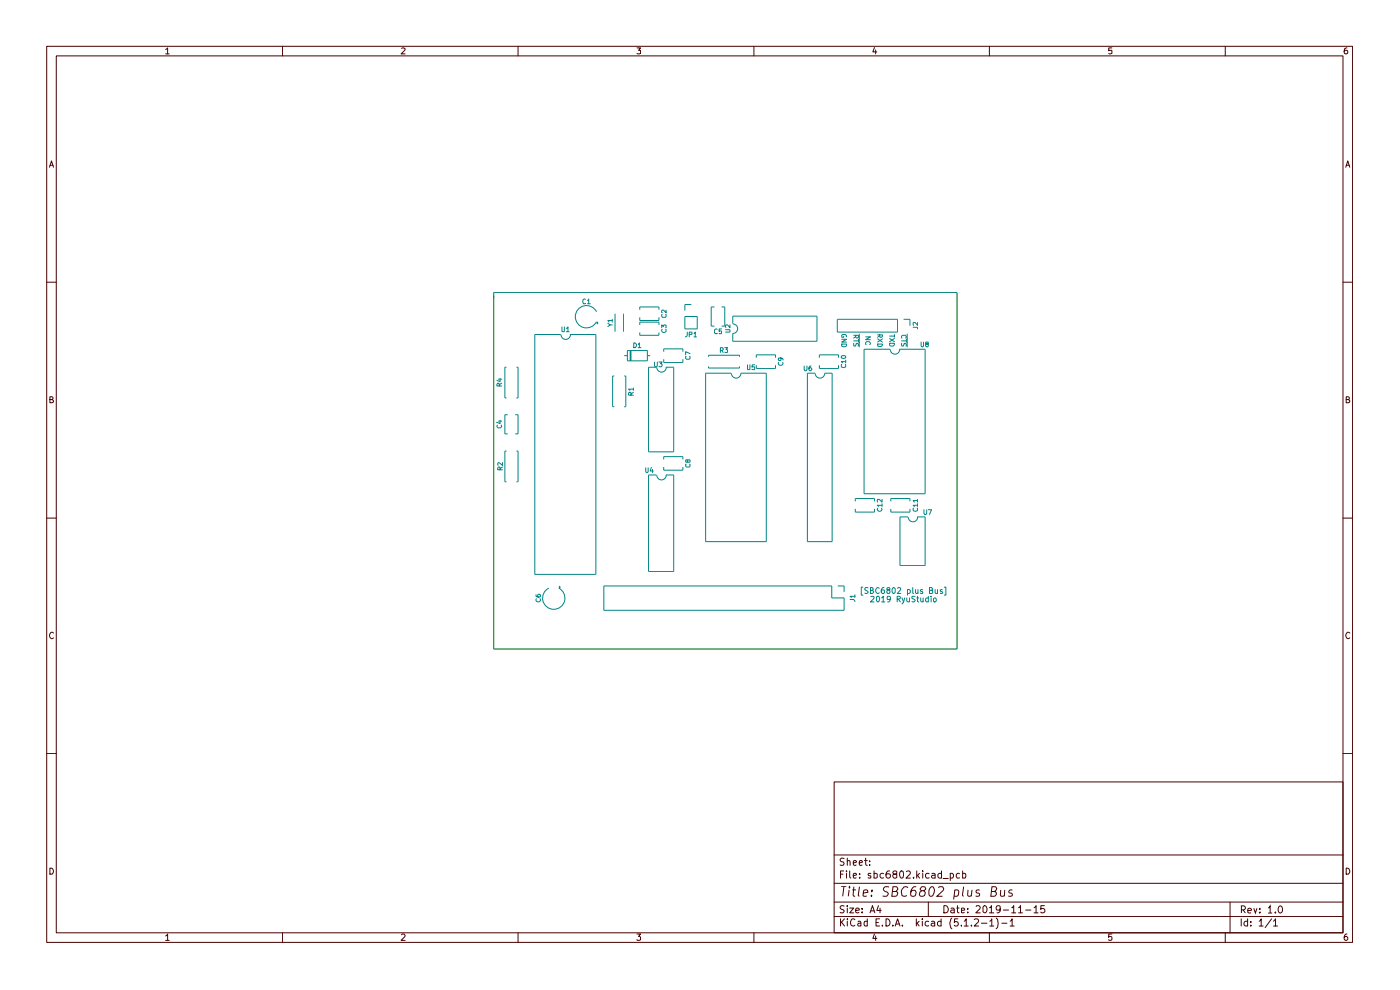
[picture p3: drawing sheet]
<svg xmlns="http://www.w3.org/2000/svg" width="297mm" height="210mm" viewBox="0 0 297 210" stroke-linecap="round" stroke-linejoin="round" font-family="sans-serif">
<g fill="none" stroke="#480000" stroke-width=".21">
<path d="M9.9 9.8h277v190.1h-277zM11.9 11.9h273v186h-273zM35.1 10.5l.5-.3v1.2M35.1 11.4h.8M59.9 9.8v2.1M85.2 10.2h.5l.2 .3-.8 .9h.8M109.9 9.8v2.1M135.1 10.2h.8l-.4 .5 .4 .1v.5h-.8M159.9 9.8v2.1M185.5 10.1l-.3 .9h.8M185.8 10.6v.8M209.9 9.8v2.1"/>
<path d="M235.9 10.2h-.7v.6h.7v.5h-.7M259.9 9.8v2.1M285.8 10.2h-.5l-.1 .2v.9a.42 .42 0 0 0 .6 0 .42 .42 0 0 0 0-.6h-.5l-.1 .2M10.5 35.5l.4-1.4 .4 1.4M10.6 35.1h.7M285.5 35.5l.4-1.4 .4 1.4M285.6 35.1h.7M9.9 59.9h2M284.9 59.9h2M10.6 84.8l.6-.1v-.5h-.6v1.2h.5l.2-.4-.3-.2M285.6 84.8l.6-.1v-.5h-.6v1.2h.5l.2-.4-.3-.2M9.9 109.9h2"/>
<path d="M284.9 109.9h2M11.3 134.3a.57 .57 0 0 0-.7 0 .57 .57 0 0 0 0 .8l.3 .4 .4-.2M286.3 134.3a.57 .57 0 0 0-.7 0 .57 .57 0 0 0 0 .8l.3 .4 .4-.2M9.9 159.9h2M284.9 159.9h2M177 165.9h107.9v32h-107.9zM10.6 184.2a.71 .71 0 0 1 .7 .4 .71 .71 0 0 1-.2 .8h-.5zM35.1 198.5l.5-.4v1.4M35.1 199.5h.8M59.9 197.9v2M85.2 198.3l.1-.2h.4l.2 .4-.8 1h.8M109.9 197.9v2"/>
<path d="M135.1 198.1h.8l-.4 .5 .4 .2v.5l-.3 .2h-.3l-.2-.2M159.9 197.9v2M177 194.4h107.9M177 191.3h107.9M177 187.4h107.9M177 181.4h107.9M178.3 194.9v1.5M178.3 185.4h.5M178.4 188.1h1.1M178.5 195.6l.7 .8M179 184.7h-.7v1.6M179 188.1l-.2 2"/>
<path d="M179.1 192.2l-.6-.1-.3 .3 .3 .5 .5 .1 .1 .4-.3 .2-.6-.1M179.1 182.1l-.6-.1-.3 .3 .3 .5h.3l.3 .3-.3 .5-.6-.1M179.2 194.9l-.9 .9M179.6 184.7v.2M179.6 185.3v1M179.7 194.9v.2M179.7 192.1v.2M179.7 182.7l.2-.2 .4 .1v1M179.7 182v1.6M179.7 192.6v1M179.7 195.4v1M180.1 188.8l-.1 1.3"/>
<path d="M180.2 188.1v.2M180.3 192.6h.8l-.8 1h.8M180.3 184.7v1.3l.2 .3M180.8 188.8h.8M181 185.8l.7-.2-.2-.3h-.3l-.2 .1v.6l.2 .3 .4-.1M181 183.1l.7-.2-.2-.4-.4 .1-.1 .7 .2 .3 .4-.1M181.1 188.1l-.1 1.8 .4 .2M181.4 195.1l-.3-.2a.77 .77 0 0 0-.7 .8 .77 .77 0 0 0 .7 .7l.3-.1M181.5 193.1l.8-.1-.1-.3-.4-.1-.3 .3v.6l.3 .1 .4-.1M182 195.5h.5l.1 .9M182.3 183.1l.7-.2-.2-.4-.4 .1-.1 .7 .2 .3 .4-.1M182.3 188.1l-.2 1.8 .2 .2"/>
<path d="M182.4 186.1v.2M182.4 185.3v.1M182.6 195.8h-.5l-.1 .3 .1 .3 .5-.1M182.9 193.5v.1M182.9 192.7v.2M183.1 189.4l1-.1-.1-.4-.5-.1-.2 .1-.1 .2-.1 .9h.8M183.4 182.5h.6M183.6 182v1.3l.4 .3M184 195.5l-.4-.1-.3 .4 .1 .5h.6M184 194.9v1.5M184.5 183.4v.2M184.5 182.6v.2"/>
<path d="M184.6 193.6l.5-1.5 .5 1.5M184.7 185.3h-.4l-.1 .1 .1 .4h.4v.4h-.5M184.7 193.2h.7M184.9 190v.1M185 188.9v.2M185.4 185.3h.4l.3 .1v.7l-.3 .2-.4-.1M185.4 184.7v1.6M185.5 198.1l-.3 1h.8M185.8 198.5v1M185.8 195.7h.6M186.4 192.1l-.4 1h.9M186.6 194.9h-.8v1.5h.8"/>
<path d="M186.7 192.6v1M187.2 196.3v.1M187.5 185.3a.52 .52 0 0 0-.8 .2l.2 .7h.6M188 194.9a.77 .77 0 0 1 .8 .8 .77 .77 0 0 1-.8 .7zM188.6 188.2h-.9a.45 .45 0 0 0-.2 .7l.8 .4 .1 .4-.4 .4-.8-.1M188.7 184.7h-.3a1.04 1.04 0 0 0-.3 1.5h.6l.2-.6-.3-.3-.6 .1v.2M189.4 189.1h.6l.5-.4-.2-.5-.9-.1-.2 2h.8l.3-.1 .2-.6-.5-.3M189.4 196.3v.1M189.7 185.4l-.3-.4a.52 .52 0 0 1 .8-.1v.4l-.6 .1a.48 .48 0 0 0-.1 .7 .48 .48 0 0 0 .7 0v-.6l-.2-.1M189.9 196.4l.5-1.5 .5 1.5M190.1 196h.7M191.2 184.7h.1a1 1 0 0 1 0 1.6l-.4-.4a.99 .99 0 0 1 .3-1.2z"/>
<path d="M191.4 196.3v.1M192.3 184.9l.6-.2 .2 .5-.9 1.1h.9M192.6 188.3l-.1-.1a.79 .79 0 0 0-1.1 .4l-.2 .3 .1 1a.82 .82 0 0 0 1.1 .1M193.8 186.1v.2M194.4 188.1a.93 .93 0 0 0-1.1 .8v1.1a.6 .6 0 0 0 1-.3l.1-.4-.4-.4h-.6l-.1 .4M194.4 194.9v1.5M194.5 184.7v1.6M194.6 195.8l.4 .6M194.7 185.7l.4 .6M195 195.4l-.6 .6M195.1 185.3l-.6 .5M195.5 188.9l-.3-.3 .3-.4h.7l.2 .4-.4 .3h-.5l-.1 .2a.6 .6 0 0 0-.2 .9l.6 .1a.67 .67 0 0 0 .4-.5 .67 .67 0 0 0-.2-.7"/>
<path d="M195.7 194.9v.2M195.7 195.4v1M195.8 184.7v.2M195.8 185.3v1M196.9 191.3v3.1M197 195.5h-.6l-.1 .7a.52 .52 0 0 0 .7 .1M197.1 185.3h-.5l-.3 .2v.4l.3 .4 .5-.1M197.3 188.3a.45 .45 0 0 1 .7-.1 1.39 1.39 0 0 1-.4 1.9l-.4-.1-.1-.3v-.8zM197.6 195.5h.6l.1 .9M197.7 185.3h.4l.3 .1v.9M198.3 195.8h-.5l-.3 .3 .3 .3 .5-.1M198.4 185.6l-.8 .2 .3 .5 .5-.1"/>
<path d="M199.1 188.3l.2-.2h.6l.3 .6-1.4 1.4h1.1M199.6 195.5h-.5l-.2 .7a.52 .52 0 0 0 .7 .1M199.6 194.9v1.5M199.7 185.3a.52 .52 0 0 0-.7 .2l.1 .7h.6M199.7 184.7v1.6M200.1 186.4h1.1M200.2 192.1a.78 .78 0 0 1 1 .8 .78 .78 0 0 1-1 .7zM201.6 185.3h.4l.3 .2v.4l-.3 .4-.4-.1M201.6 185.3v1.5M201.8 192.7h.6v.9M201.9 194.7a1.74 1.74 0 0 0 0 2.3M202.4 193h-.5l-.2 .3 .2 .3 .5-.1"/>
<path d="M202.5 188.9a.64 .64 0 0 1 .8 0l-.1 1.1-.3 .1-.5-.1M202.6 188.8l-.3 2M202.9 192.6h.6M203.1 192.1v1.4l.4 .1M203.2 194.9h-.7l-.1 .8 .2-.2h.4l.3 .3v.4l-.3 .2h-.4l-.2-.1M203.5 185.3h-.4l-.2 .2v.4l.2 .4 .4-.1M204 193.1l.6-.1v-.3h-.6v.8h.6M204 196.3v.1M204.2 185.3h.4l.3 .2-.1 .7h-.6M204.2 184.7v1.6M204.4 188.1l-.2 1.8 .2 .2M204.6 195.4l.4-.5v1.5"/>
<path d="M204.6 196.4h.8M205.3 193.5v.1M205.3 192.7v.2M205.4 188.8v1.2l.4 .1 .3-.1M206.1 196.3v.1M206.2 188.8l-.2 1.3M206.7 195.1l.6-.2 .3 .3-.1 .4-.8 .8h.9M207.1 192.3l.2-.2h.3l.3 .4-.9 1.1h.9M207.8 188.9a.47 .47 0 0 0-.7 .3l.2 .2h.3a.36 .36 0 0 1 .1 .6h-.7M208.2 195.8h1.2M208.6 192.3l.3-.2a.82 .82 0 0 1 .5 .8 .82 .82 0 0 1-.5 .7l-.4-.2zM209.9 192.5h.2l.2-.4v1.5"/>
<path d="M209.9 197.9v2M209.9 193.6h.9M210 195.4l.4-.5v1.5M210 196.4h.8M210.3 189.1h.6a.62 .62 0 0 0 .4-.9l-.9-.1-.2 2h.7l.5-.4a.46 .46 0 0 0-.5-.6M211.3 194.7a1.74 1.74 0 0 1 0 2.3M212.2 192.8l-.1 .2h-.6l-.2-.2 .1-.5 .3-.2 .5 .2v1l-.3 .2-.4 .1M212.3 188.8l-.1 1.1a.49 .49 0 0 0 .9 .1M212.5 195.8h1.1M212.9 193h1.1M213.2 188.8l-.1 1.3M214.3 195.4l.4-.5v1.5"/>
<path d="M214.3 196.4h.8M214.6 192.5h.2l.3-.4v1.5M214.6 193.6h.9M214.8 188.9l-.5-.1-.3 .3 .1 .3h.4a.36 .36 0 0 1 .2 .6h-.8M216.1 192.5h.1l.3-.4v1.5M216.1 193.6h.8M217.6 193h1.1M219.4 192.5l.4-.4v1.5M219.4 193.6h.8M221.6 192.1h-.8v.8l.2-.2 .5 .1 .2 .6a.6 .6 0 0 1-.9 .1M235.9 198.1h-.7v.7l.2-.2 .5 .2-.1 .6-.4 .1-.2-.2M259.9 197.9v2"/>
<path d="M260.9 191.3v6.6M263.3 194.9v1.5M263.4 193h.5l.2-.2 .1-.3-.2-.3h-.6v1.5M263.7 193l.5 .7M264.7 195.5h-.6l-.2 .7a.52 .52 0 0 0 .8 .1M264.7 194.9v1.5M264.7 193.2l.8-.1-.1-.4h-.4l-.3 .2 .1 .7h.6M265.3 196.3v.1M265.3 195.5v.2M266 192.7l.3 1 .4-1M267.1 195.4l.4-.5v1.5M267.1 196.4h.9"/>
<path d="M267.3 193.5v.2M267.3 192.7v.2M269 192.6h.2l.3-.4v1.5M269 193.7h.9M269.7 194.9l-1.3 1.9M270.2 195.4l.4-.5v1.5M270.2 196.4h.8M270.6 193.5v.2M271.4 192.2h.2a.82 .82 0 0 1 .5 .7 .82 .82 0 0 1-.5 .8 .92 .92 0 0 1-.2-1.5zM285.6 184.2a.71 .71 0 0 1 .7 .4 .71 .71 0 0 1-.2 .8h-.5zM285.8 198.1l-.5 .2a.92 .92 0 0 0 .1 1.2h.3l.2-.3v-.3l-.2-.3h-.3l-.2 .3"/>
</g>
<path d="M104.7 62.1h98.3v75.6h-98.3z" fill="none" stroke="#c2c200" stroke-width=".21"/>
<g fill="none" stroke="#008484" stroke-width=".21">
<path d="M104.7 62.1h98.3v75.6h-98.3zM107.4 77.9h-.3v6.5h.3M109.6 77.9h.3v6.5h-.3M119 71h-5.5v50.8h12.9v-50.8h-5.5M119 71a1 1 0 0 0 1 1 1 1 0 0 0 1-1M119.2 69.3l.1 1.1 .4-.1v-1M120.1 69.7l.4-.4v1.1M120.1 70.4h.6M124.2 63.5a.52 .52 0 0 0-.6 .3 .52 .52 0 0 0 .2 .6l.4-.1M124.6 63.8l.3-.4v1M124.6 64.4h.6M126.5 68.5h.4"/>
<path d="M126.5 66.1a2.37 2.37 0 0 0-3.6-.8 2.37 2.37 0 0 0 0 3.7 2.37 2.37 0 0 0 3.6-.8M126.7 68.2v.6M128.9 68.6l.6 .3-.6 .4M129.5 68.9h.4M129.9 68h-1l.3 .3M129.9 67.7v.6M130.3 79.8h-.3v6.5h.3M130.5 66.5v3.9M132.3 66.5v3.9M132.4 75.4h.7M132.4 79.8h.4v6.5h-.4M133.1 74.3h4.2v2.2h-4.2z"/>
<path d="M133.7 74.3v2.2M133.8 74.3v2.2M133.9 74.3v2.2M134.5 72.7h.2l.3 .5-.2 .5h-.3zM135.4 73.1l.2-.4v1M135.4 73.7h.6M135.7 65.7v-.6h4.1v.6M135.7 67.3v.7h4.1v-.7M135.7 68.9v-.6h4.1v.6M135.7 70.5v.6h4.1v-.6M137.3 75.4h.6M138.9 76.8v.8l.1 .2h.3l.1-.2v-.8"/>
<path d="M139.3 77.9h-1.7v17.9h5.3v-17.9h-1.7M139.3 77.9a1 1 0 0 0 1 1 1 1 0 0 0 1-1M139.8 76.8h.7l-.4 .3a.34 .34 0 0 1 .4 .3 .34 .34 0 0 1-.3 .4l-.4-.1M140.4 69.5v-.6l.3 .4 .2-.4 .4 .1-.1 .5M140.5 69.9l-.1 .4a.55 .55 0 0 0 .9 0l-.1-.4M140.5 66.7l-.1 .4 .1 .2h.6l.2-.2-.1-.4M140.8 76.2v.7h4.1v-.7M140.8 74.6v-.6h4.1v.6M141.3 65.8v.6l-.5-.6-.4 .1 .1 .4M145.3 67.1h2.6v2.7h-2.6zM145.5 75.6v.4l.1 .2h.6l.2-.2-.1-.4M145.8 70.4v.7l-.4 .4"/>
<path d="M146.2 71l.6-.1v-.4l-.6-.1v1.1M146.4 75l-.9-.4v.7M146.6 64.6h-1.3v1.3M147.2 70.7l.3-.3v1.1M147.2 71.5h.5M150.3 75.7v-.3h6.6v.3M150.3 77.7v.4h6.6v-.4M151.6 65.1h-.7v4.1h.7M152.1 69.9l-.2-.1-.3 .2v.5l.1 .3 .4-.1M152.8 74.3h.4l.2-.1v-.4l-.6-.1v1.1M153.1 69.8h-.5v.5h.5l-.1 .5-.4-.1M153.1 65.1h.7v4.1h-.7"/>
<path d="M153.1 74.3l.3 .5M153.8 73.7h.5l-.3 .5 .3 .1v.4h-.5M153.9 69.9l1 .1-.1 .4h-.9M154.9 68.9v.6l-.6-.6-.4 .1 .1 .4M155.1 79.2h-5.4v35.7h12.9v-35.7h-5.4a1 1 0 0 1-1 1 1 1 0 0 1-1-1M155.4 68.7v-1.6h17.9v5.3h-17.9v-1.7M155.5 68.7a1 1 0 0 1 1 1 1 1 0 0 1-1 1M158.6 77.4l.1 1 .4-.1v-.9M160.1 77.4h-.5l-.1 .5 .5-.1 .1 .5h-.6M160.4 75.9v-.6h4.1v.6M160.4 77.5v.6h4.1v-.6M165.2 76.9l-.1 .2 .3 .4h.5l.2-.4-.1-.2"/>
<path d="M165.5 75.9l.2 .1v.4l-.5 .1v-.6h.7l.2 .5M170.6 77.6v.8l.2 .3h.2l.2-.3v-.8M172 77.6h-.2l-.2 .3v.6l.4 .2 .2-.3-.2-.4-.4 .1v.1M172.9 79.2h-1.6v35.7h5.2v-35.7h-1.6M172.9 79.2a1 1 0 0 0 1 1 1 1 0 0 0 1-1M173.8 75.9v-.6h4.1v.6M173.8 77.5v.6h4.1v-.6M177.6 67.7h12.8v2.7h-12.8zM178.5 75.6l.1-.2h.6l.2 .2a.47 .47 0 0 1-.5 .5 .47 .47 0 0 1-.4-.5zM178.6 72h1l-1 .6h1M178.6 73h1a.59 .59 0 0 1-.4 .6 .59 .59 0 0 1-.6-.2zM178.6 77.3v.6l.3 .1 .4-.1v-.6"/>
<path d="M179 71.4v.1h-.4v-.4l.2-.1h.5l.3 .2-.1 .3M179.4 76.7h-.9l.2 .3M179.4 76.4v.6M181.1 71.1h1v.4l-.2 .2-.3-.1-.1-.5M181.1 72.8v.5h.4a.36 .36 0 0 1 .1-.4 .36 .36 0 0 1 .4 0v.5M181.1 72.3h1M181.5 71.4l-.4 .3M182.1 72v.6M182.3 70.9v2.7M183.6 71.5h1.1l-1.1 .6h1.1M183.7 73.1l-.1-.5 .3-.1h.5l.3 .3-.2 .3M186.2 71h1v.4l-.2 .1h-.3l-.1-.5"/>
<path d="M186.2 73h1v.2l-.3 .3h-.5l-.2-.2zM186.2 71.9l1 .7M186.6 71.2l-.4 .3M187.2 71.9l-1 .7M188.7 72.8h1v.3l-.2 .3h-.5l-.3-.2zM188.7 71.3h1M188.7 71.8l1 .7M188.8 74.1h-5.5v30.6h13v-30.6h-5.5M188.9 74.1a1 1 0 0 0 1 1 1 1 0 0 0 1-1M189.7 71v.5M189.7 71.8l-1 .7M191.3 72.8v.5h.4a.36 .36 0 0 1 .1-.4 .36 .36 0 0 1 .4 0v.5"/>
<path d="M191.3 72.3h1M191.3 71.7v-.4l.2-.2h.5l.3 .3-.2 .3M191.7 67.7h1.3v1.4M192.3 72v.6M192.4 70.9v2.7M193.7 69.4h.9l.1 .4M194.7 68.4v.6l-.6-.6h-.3v.6M195.4 72.6v.8l.2 .2 .3-.2v-.8M196.6 73l-.3-.2 .1-.2h.5v.3l-.5 .1-.1 .2 .3 .4 .3-.2v-.3l-.1-.1M105.5 90.2l-.1 .2 .3 .4h.5l.2-.4-.1-.2M105.8 80.4h.6M105.8 89.3h.6"/>
<path d="M105.9 81.9v-.5l-.3-.1-.2 .6h1M106.1 99.7v-.6h-.3l-.2 .6h1M106.1 80.3v.6l-.7-.2M106.1 89.2v.6l-.8-.2M106.4 81.3l-.5 .3M106.6 98.1v.6l-.8-.6-.2 .2 .1 .4M106.6 99.1l-.5 .3M107.4 95.7h-.3v6.5h.3M107.7 88h-.6v4h.6M109.3 88h.6v4h-.6M109.6 95.7h.3v6.5h-.3M133.9 83.8v-.5l-.5-.1v.6h1"/>
<path d="M134.4 82.6h-1l.2 .2M134.4 83.2l-.5 .4M134.4 82.3v.5M137 99.2v.9l.2 .1 .3-.1v-.9M138.2 99.1l-.3 .8h.7M138.4 99.6v.6M140.8 97.5v-.6h4.1v.6M140.8 99.1v.6h4.1v-.6M145.5 98.5v.4l.1 .2h.6l.2-.2-.1-.4M145.9 97.7l.1-.2 .4 .1-.1 .4h-.3l-.2-.5-.3 .1v.4h.3l.1-.1M139.3 100.8h-1.7v20.4h5.3v-20.4h-1.7M139.3 100.8a1 1 0 0 0 1 1 1 1 0 0 0 1-1"/>
<path d="M181.4 106.3v-.5h4.1v.5M181.4 108v.6h4.1v-.6M186.2 107.8a.47 .47 0 0 0 .4 .7 .47 .47 0 0 0 .4-.7M187.1 107.2h-1l.3 .2M187.1 105.9v.6l-.6-.6h-.3v.6M187.1 106.9v.5M189 106.3v-.5h4v.5M189 108v.6h4v-.6M192.6 109.6h-1.7v10.4h5.4v-10.4h-1.7M192.7 109.7a1 1 0 0 0 1 1 1 1 0 0 0 1-1M193.8 107.8v.6l.3 .1 .5-.1v-.6M194.7 107.2h-1l.3 .2"/>
<path d="M194.7 106.2h-1l.3 .3M194.7 105.9v.6M194.7 106.9v.5M196 108.1v.8l.2 .2h.2l.2-.2v-.8M196.9 108.1h.7l-.4 1M113.7 126.2v.3l.4 .2 .5-.1v-.4l-.4-.1-.2 .1 .2 .5M113.8 127l-.1 .4a.55 .55 0 0 0 .9 0v-.4M116.4 124.8a2.37 2.37 0 0 0-.8 3.6 2.37 2.37 0 0 0 3.7 0 2.37 2.37 0 0 0-.8-3.6M118.5 124.5h.5M118.7 124.3v.4M128.1 124.3h48.3v2.5h2.7v2.7h-51zM177.7 124.3h1.4v1.3"/>
<path d="M180.3 127.2h.8l.3 .4M181.4 126.5h-1.1l.3 .2M181.4 126.2v.5M183.1 124.5h-.4v1.7h.4M184.2 124.7l-.6-.1-.1 .2v.3l.7 .5-.3 .3-.4-.1M184.7 125.2l.5-.1v-.4l-.5-.1v1.3h.4l.2-.4-.3-.3M184.7 126.6l.6-.1 .1 .3-.7 .9h.7M185.9 126.7l.2-.2a.6 .6 0 0 1 .6 .4 .6 .6 0 0 1-.3 .7l-.2 .1-.3-.3zM186.5 124.8l-.2-.2a.65 .65 0 0 0-.6 .7 .65 .65 0 0 0 .6 .6l.2-.2M187 126.8l.4-.3v1.2M187 127.7h.7M187.5 124.6l-.4 .2-.2 .8 .3 .3 .4-.2-.1-.6h-.4l-.2 .3"/>
<path d="M188.4 125.1h-.2a.31 .31 0 0 1 .1-.4 .31 .31 0 0 1 .4 .1v.3h-.3l-.3 .3 .1 .4 .2 .1 .4-.3v-.2l-.2-.3M188.9 127l-.2 .2h-.4l-.1-.6 .5-.1 .2 .2-.2 .8-.4 .2M189.4 124.7l.3-.1 .2 .3v.7l-.2 .3a.71 .71 0 0 1-.3-1.2zM190.3 127.1l.6-.1 .1-.3-.2-.2h-.5v1.2M190.4 124.8l.4-.2 .3 .4-.8 .9h.8M190.6 127.1l.4 .6M191.3 126.8l.4 .9M191.9 126.8l-.2 .9-.4 .4M192.4 126.8v.7l.2 .2 .4-.2M192.5 125.1h.4l.2 .2v.3l-.2 .3-.4-.1M192.5 125.1v1.1M193 126.8v.9"/>
<path d="M193.6 124.6v1.2l.2 .1M194.1 126.5l-.6 .1v.3l.6 .4-.2 .4-.4-.1M194.2 125.1v.6l.2 .2 .3-.2M194.5 126.8h.4M194.7 126.5v1.1l.2 .1M194.7 125.1v.8M195.3 126.8v.7l.2 .2 .3-.2M195.8 125.1h-.4l-.2 .1 .2 .3 .4 .1v.2h-.6M195.8 126.8v.9M196.9 126.9l-.3-.1-.3 .3 .1 .5h.5M196.9 126.5v1.2M197.2 125.2h.4l.3-.3-.3-.3h-.4v1.3h.5l.2-.2v-.3l-.3-.2"/>
<path d="M197.5 126.5v.1M197.5 126.8v.9M198 127l.2-.2 .3 .1v.7l-.3 .1-.2-.2zM198.4 125.1v.6l.1 .2 .4-.2M198.9 125.1v.8M199.9 125.1h-.4v.3l.3 .1 .2 .2-.2 .2-.3-.1M200.3 124.5h.4v1.7h-.4"/>
</g>
</svg>
